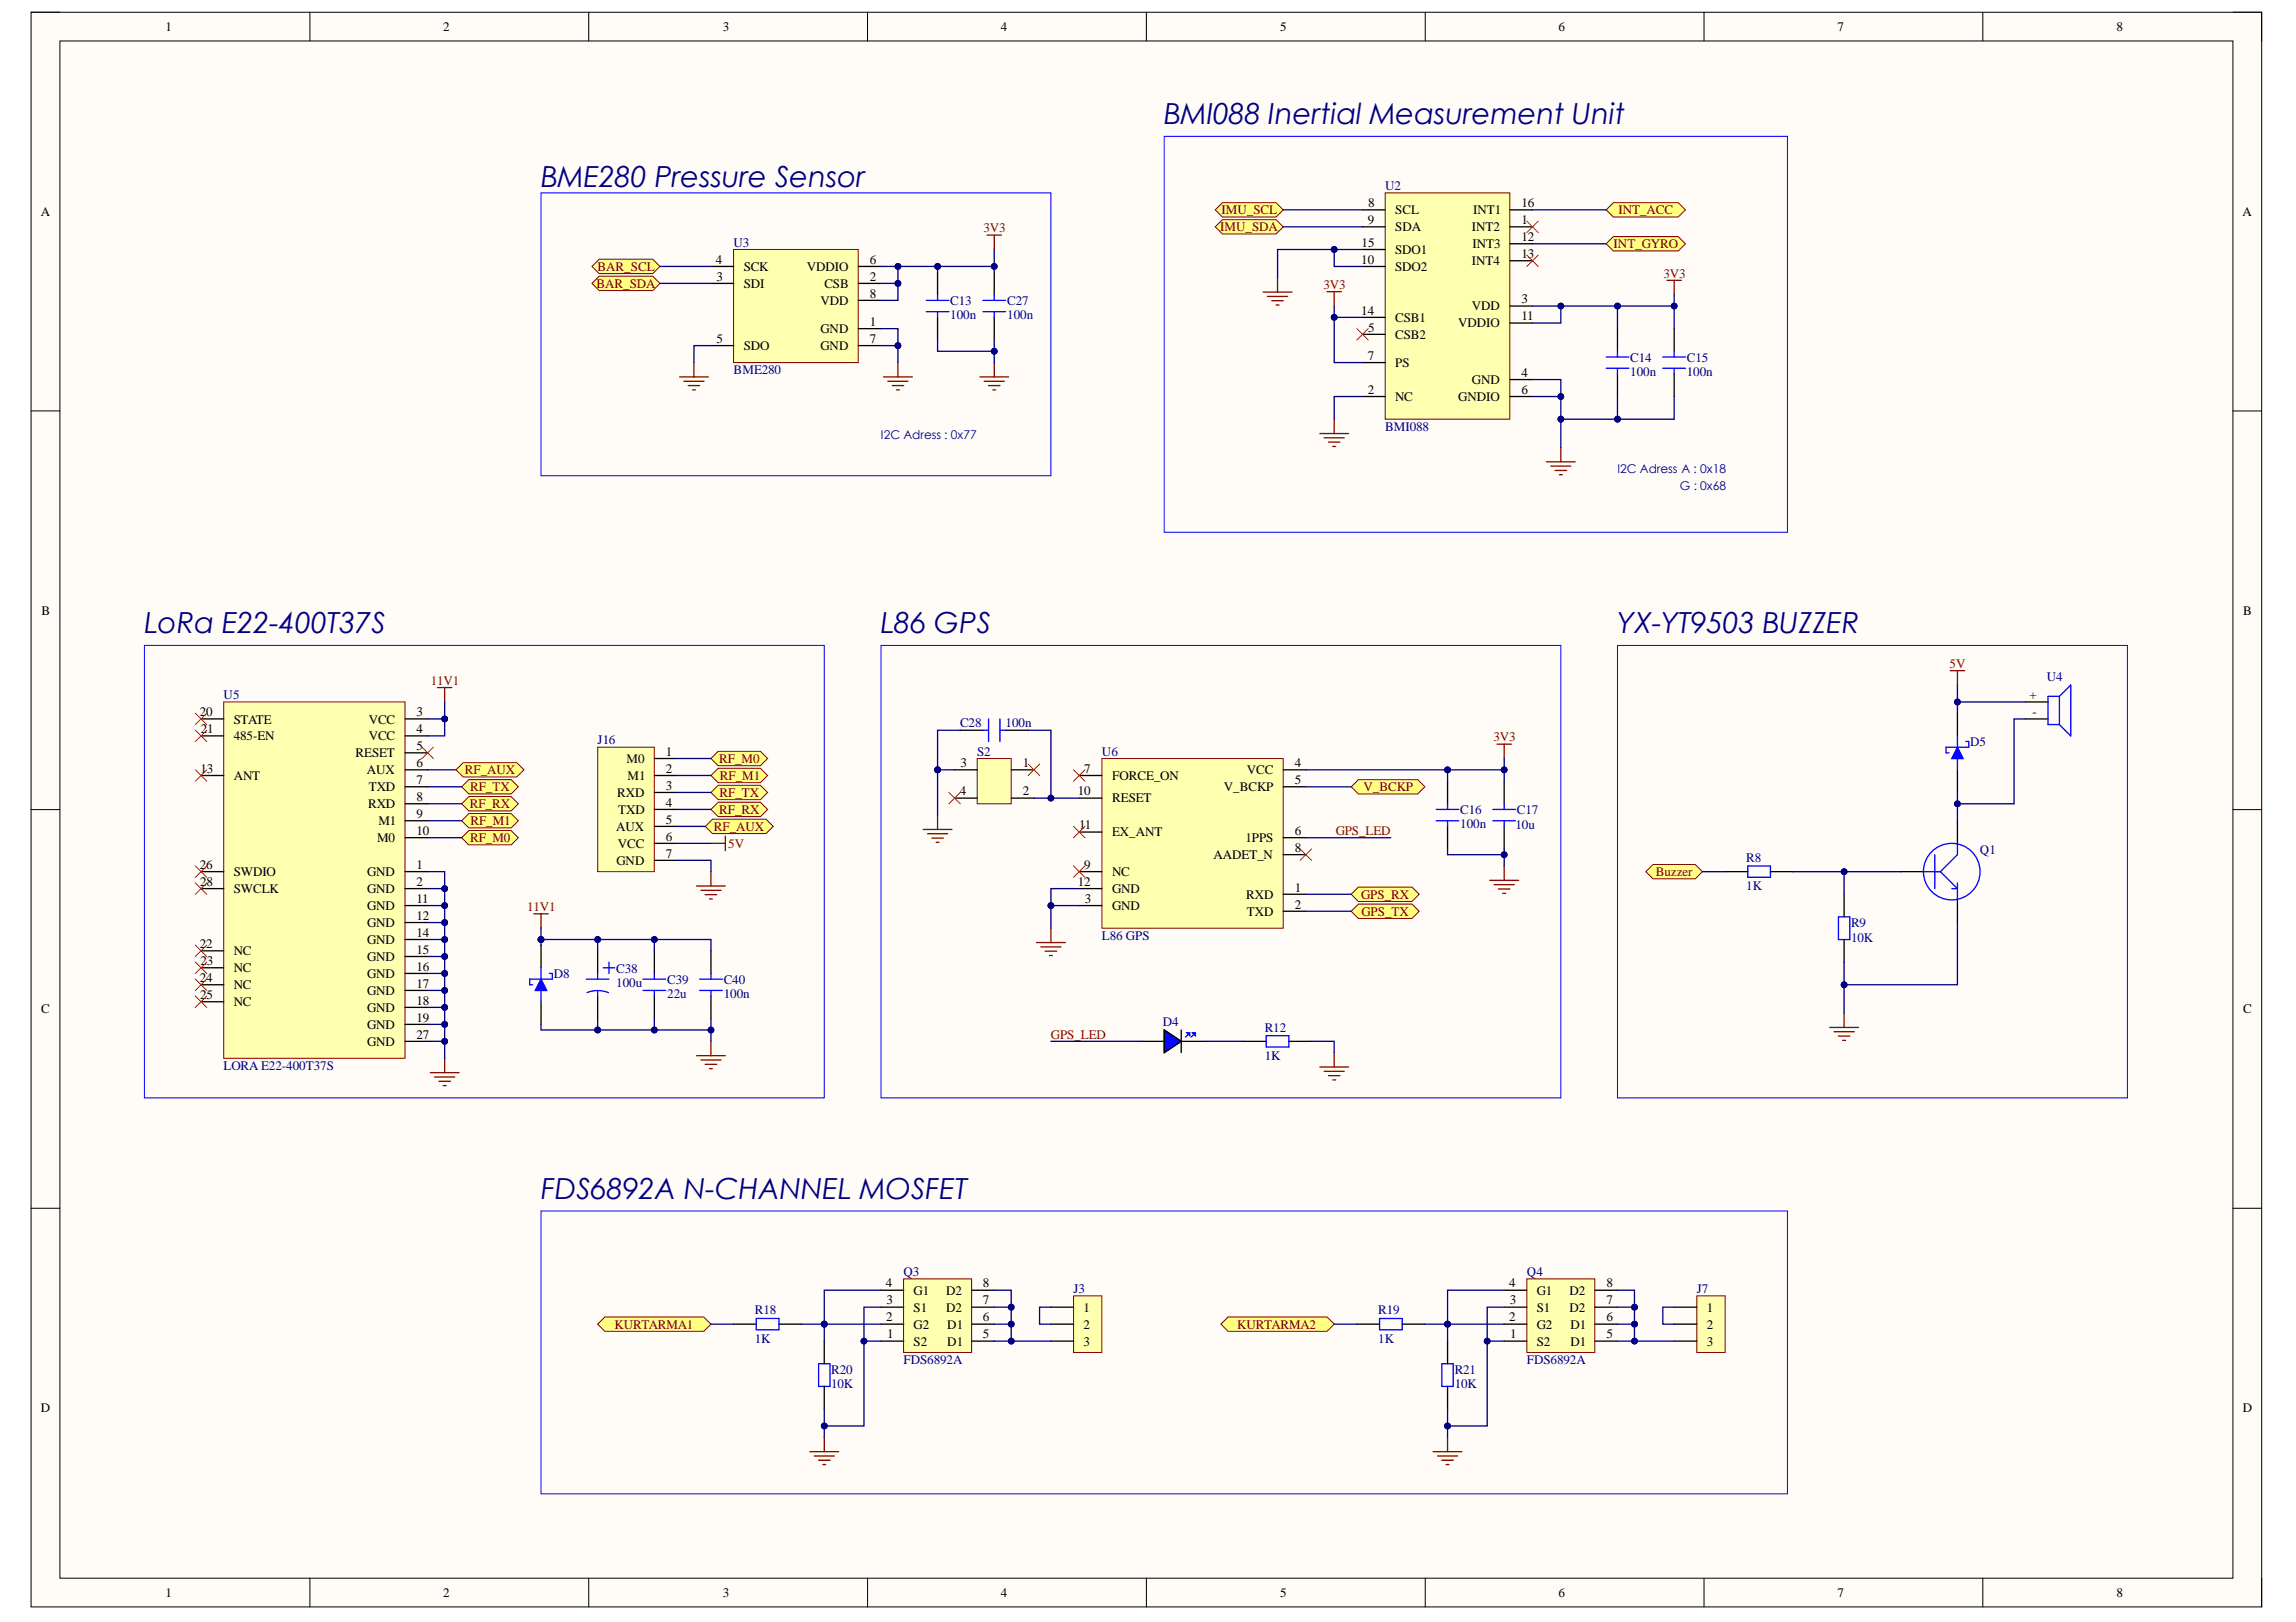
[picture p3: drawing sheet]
<svg xmlns="http://www.w3.org/2000/svg" width="297mm" height="210mm" viewBox="0 0 297 210" stroke-linecap="round" stroke-linejoin="round" font-family="sans-serif">
<defs><g id="words">
<g font-size="3.8" fill="#000080">
<text x="150.6" y="16.1">BMI088 Inertial Measurement Unit</text>
<text x="70" y="24.2">BME280 Pressure Sensor</text>
<text x="18.7" y="82">LoRa E22-400T37S</text>
<text x="114" y="82">L86 GPS</text>
<text x="209.3" y="82">YX-YT9503 BUZZER</text>
<text x="70" y="155.2">FDS6892A N-CHANNEL MOSFET</text>
</g>
<g font-size="1.7">
<text x="21.4" y="4">1</text>
<text x="57.3" y="4">2</text>
<text x="93.5" y="4">3</text>
<text x="129.5" y="4">4</text>
<text x="165.6" y="4">5</text>
<text x="201.6" y="4">6</text>
<text x="237.7" y="4">7</text>
<text x="273.8" y="4">8</text>
<text x="5.3" y="28">A</text>
<text x="176.9" y="29">9</text>
<text x="177" y="26.8">8</text>
<text x="180.5" y="27.7">SCL</text>
<text x="180.5" y="29.9">SDA</text>
<text x="190.4" y="29.9">INT2</text>
<text x="190.6" y="27.7">INT1</text>
<text x="196.8" y="26.8">16</text>
<text x="196.8" y="29">1</text>
<text x="290.1" y="28">A</text>
<text x="92.6" y="34.1">4</text>
<text x="96.2" y="35.1">SCK</text>
<text x="104.4" y="35.1">VDDIO</text>
<text x="112.5" y="34.1">6</text>
<text x="176.1" y="34.1">10</text>
<text x="176.1" y="31.9">15</text>
<text x="180.5" y="32.9">SDO1</text>
<text x="180.5" y="35.1">SDO2</text>
<text x="190.4" y="34.3">INT4</text>
<text x="190.5" y="32.1">INT3</text>
<text x="196.8" y="31.2">12</text>
<text x="196.8" y="33.4">13</text>
<text x="92.7" y="36.3">3</text>
<text x="96.2" y="37.3">SDI</text>
<text x="106.1" y="39.4">VDD</text>
<text x="106.7" y="37.3">CSB</text>
<text x="112.5" y="38.5">8</text>
<text x="112.5" y="36.3">2</text>
<text x="176.1" y="40.7">14</text>
<text x="180.5" y="41.6">CSB1</text>
<text x="190.4" y="40.2">VDD</text>
<text x="196.8" y="39.2">3</text>
<text x="196.8" y="41.4">11</text>
<text x="92.7" y="44.4">5</text>
<text x="96.2" y="45.3">SDO</text>
<text x="106.1" y="43.1">GND</text>
<text x="106.1" y="45.3">GND</text>
<text x="112.5" y="42.2">1</text>
<text x="112.5" y="44.4">7</text>
<text x="176.9" y="46.6">7</text>
<text x="177" y="42.9">5</text>
<text x="180.5" y="43.8">CSB2</text>
<text x="180.5" y="47.5">PS</text>
<text x="188.7" y="42.4">VDDIO</text>
<text x="176.9" y="51">2</text>
<text x="180.5" y="51.9">NC</text>
<text x="188.7" y="51.9">GNDIO</text>
<text x="190.4" y="49.7">GND</text>
<text x="196.8" y="48.8">4</text>
<text x="196.8" y="51">6</text>
<text x="5.4" y="79.6">B</text>
<text x="290.2" y="79.6">B</text>
<text x="25.8" y="92.7">20</text>
<text x="26" y="94.9">21</text>
<text x="30.2" y="93.6">STATE</text>
<text x="30.2" y="95.8">485-EN</text>
<text x="47.7" y="93.6">VCC</text>
<text x="47.7" y="95.8">VCC</text>
<text x="53.9" y="92.7">3</text>
<text x="53.9" y="94.9">4</text>
<text x="262.5" y="90.5">+</text>
<text x="263" y="92.7">-</text>
<text x="25.9" y="100">13</text>
<text x="30.2" y="100.9">ANT</text>
<text x="46" y="98">RESET</text>
<text x="47.5" y="100.2">AUX</text>
<text x="53.9" y="97.1">5</text>
<text x="53.9" y="99.3">6</text>
<text x="53.9" y="101.5">7</text>
<text x="81.1" y="98.7">M0</text>
<text x="81.2" y="100.9">M1</text>
<text x="86.1" y="97.8">1</text>
<text x="86.1" y="100">2</text>
<text x="124.3" y="99.3">3</text>
<text x="132.3" y="99.3">1</text>
<text x="140.3" y="100">7</text>
<text x="143.9" y="100.9">FORCE_ON</text>
<text x="161.3" y="100.2">VCC</text>
<text x="167.5" y="99.3">4</text>
<text x="167.5" y="101.5">5</text>
<text x="47.6" y="104.6">RXD</text>
<text x="47.7" y="102.4">TXD</text>
<text x="49" y="106.8">M1</text>
<text x="53.9" y="103.7">8</text>
<text x="53.9" y="105.9">9</text>
<text x="79.7" y="107.5">AUX</text>
<text x="79.8" y="103.1">RXD</text>
<text x="80" y="105.3">TXD</text>
<text x="86.1" y="102.2">3</text>
<text x="86.1" y="104.4">4</text>
<text x="86.1" y="106.6">5</text>
<text x="124.2" y="102.9">4</text>
<text x="132.3" y="102.9">2</text>
<text x="139.4" y="102.9">10</text>
<text x="139.6" y="107.3">11</text>
<text x="143.9" y="103.9">RESET</text>
<text x="158.3" y="102.4">V_BCKP</text>
<text x="25.8" y="112.5">26</text>
<text x="30.2" y="113.4">SWDIO</text>
<text x="47.5" y="113.4">GND</text>
<text x="48.8" y="109">M0</text>
<text x="53.9" y="112.5">1</text>
<text x="53.9" y="108.1">10</text>
<text x="79.8" y="111.9">GND</text>
<text x="79.9" y="109.7">VCC</text>
<text x="86.1" y="108.8">6</text>
<text x="86.1" y="111">7</text>
<text x="140.3" y="112.5">9</text>
<text x="143.9" y="113.4">NC</text>
<text x="143.9" y="108.2">EX_ANT</text>
<text x="157" y="111.2">AADET_N</text>
<text x="161.1" y="109">1PPS</text>
<text x="167.5" y="108.1">6</text>
<text x="167.5" y="110.3">8</text>
<text x="25.9" y="114.7">28</text>
<text x="30.2" y="115.6">SWCLK</text>
<text x="47.5" y="115.6">GND</text>
<text x="47.5" y="117.8">GND</text>
<text x="47.5" y="120">GND</text>
<text x="53.9" y="114.7">2</text>
<text x="53.9" y="116.9">11</text>
<text x="53.9" y="119.1">12</text>
<text x="139.4" y="114.7">12</text>
<text x="140.4" y="116.9">3</text>
<text x="143.9" y="117.8">GND</text>
<text x="143.9" y="115.6">GND</text>
<text x="161.2" y="116.3">RXD</text>
<text x="161.3" y="118.5">TXD</text>
<text x="167.5" y="115.4">1</text>
<text x="167.5" y="117.6">2</text>
<text x="25.8" y="122.7">22</text>
<text x="25.9" y="124.9">23</text>
<text x="30.2" y="123.6">NC</text>
<text x="30.2" y="125.8">NC</text>
<text x="47.5" y="122.2">GND</text>
<text x="47.5" y="124.4">GND</text>
<text x="53.9" y="121.3">14</text>
<text x="53.9" y="123.4">15</text>
<text x="53.9" y="125.6">16</text>
<text x="5.3" y="131.1">C</text>
<text x="25.8" y="127.1">24</text>
<text x="25.9" y="129.3">25</text>
<text x="30.2" y="128">NC</text>
<text x="30.2" y="130.2">NC</text>
<text x="47.5" y="126.6">GND</text>
<text x="47.5" y="128.8">GND</text>
<text x="47.5" y="131">GND</text>
<text x="53.9" y="127.8">17</text>
<text x="53.9" y="130">18</text>
<text x="290.2" y="131.1">C</text>
<text x="47.5" y="133.2">GND</text>
<text x="47.5" y="135.4">GND</text>
<text x="53.9" y="132.2">19</text>
<text x="53.9" y="134.4">27</text>
<text x="114.6" y="166.6">4</text>
<text x="118.2" y="167.5">G1</text>
<text x="122.4" y="167.5">D2</text>
<text x="127.2" y="166.6">8</text>
<text x="195.3" y="166.6">4</text>
<text x="198.8" y="167.5">G1</text>
<text x="203" y="167.5">D2</text>
<text x="207.8" y="166.6">8</text>
<text x="114.7" y="171">2</text>
<text x="114.7" y="168.8">3</text>
<text x="114.8" y="173.2">1</text>
<text x="118.2" y="171.9">G2</text>
<text x="118.2" y="169.7">S1</text>
<text x="122.4" y="169.7">D2</text>
<text x="122.6" y="171.9">D1</text>
<text x="127.2" y="173.2">5</text>
<text x="127.2" y="171">6</text>
<text x="127.2" y="168.8">7</text>
<text x="140.2" y="169.7">1</text>
<text x="140.2" y="171.9">2</text>
<text x="195.3" y="171">2</text>
<text x="195.3" y="168.8">3</text>
<text x="195.4" y="173.2">1</text>
<text x="198.8" y="171.9">G2</text>
<text x="198.8" y="169.7">S1</text>
<text x="203" y="169.7">D2</text>
<text x="203.2" y="171.9">D1</text>
<text x="207.8" y="173.2">5</text>
<text x="207.8" y="171">6</text>
<text x="207.8" y="168.8">7</text>
<text x="220.8" y="169.7">1</text>
<text x="220.8" y="171.9">2</text>
<text x="118.2" y="174.1">S2</text>
<text x="122.6" y="174.1">D1</text>
<text x="140.2" y="174.1">3</text>
<text x="198.8" y="174.1">S2</text>
<text x="203.2" y="174.1">D1</text>
<text x="220.8" y="174.1">3</text>
<text x="5.3" y="182.7">D</text>
<text x="290.2" y="182.7">D</text>
<text x="21.4" y="206.7">1</text>
<text x="57.3" y="206.7">2</text>
<text x="93.5" y="206.7">3</text>
<text x="129.5" y="206.7">4</text>
<text x="165.6" y="206.7">5</text>
<text x="201.6" y="206.7">6</text>
<text x="237.7" y="206.7">7</text>
<text x="273.8" y="206.7">8</text>
</g>
<g font-size="1.7" fill="#800000">
<text x="157.9" y="29.9">IMU_SDA</text>
<text x="158" y="27.7">IMU_SCL</text>
<text x="209.4" y="27.7">INT_ACC</text>
<text x="77.3" y="35.1">BAR_SCL</text>
<text x="127.3" y="30.1">3V3</text>
<text x="208.7" y="32.1">INT_GYRO</text>
<text x="215.2" y="35.9">3V3</text>
<text x="77.2" y="37.3">BAR_SDA</text>
<text x="171.2" y="37.4">3V3</text>
<text x="55.7" y="88.6">11V1</text>
<text x="252.2" y="86.5">5V</text>
<text x="193.2" y="96">3V3</text>
<text x="60.1" y="100.2">RF_AUX</text>
<text x="93" y="98.7">RF_M0</text>
<text x="93.1" y="100.9">RF_M1</text>
<text x="60.8" y="104.6">RF_RX</text>
<text x="60.8" y="102.4">RF_TX</text>
<text x="60.9" y="106.8">RF_M1</text>
<text x="92.4" y="107.5">RF_AUX</text>
<text x="93" y="105.3">RF_RX</text>
<text x="93.1" y="103.1">RF_TX</text>
<text x="176.4" y="102.4">V_BCKP</text>
<text x="60.8" y="109">RF_M0</text>
<text x="94.2" y="109.7">5V</text>
<text x="172.8" y="108.1">GPS_LED</text>
<text x="214.2" y="113.4">Buzzer</text>
<text x="68.2" y="117.9">11V1</text>
<text x="176.1" y="116.3">GPS_RX</text>
<text x="176.1" y="118.5">GPS_TX</text>
<text x="136" y="134.4">GPS_LED</text>
<text x="79.5" y="171.9">KURTARMA1</text>
<text x="160.1" y="171.9">KURTARMA2</text>
</g>
<g font-size="1.7" fill="#000080">
<text x="179.2" y="24.6">U2</text>
<text x="94.9" y="31.9">U3</text>
<text x="122.9" y="39.4">C13</text>
<text x="122.9" y="41.3">100n</text>
<text x="130.3" y="39.4">C27</text>
<text x="130.3" y="41.3">100n</text>
<text x="210.9" y="46.8">C14</text>
<text x="218.2" y="46.8">C15</text>
<text x="94.9" y="48.4">BME280</text>
<text x="210.9" y="48.7">100n</text>
<text x="218.2" y="48.7">100n</text>
<text x="179.2" y="55.7">BMI088</text>
<text x="264.8" y="88.1">U4</text>
<text x="28.9" y="90.5">U5</text>
<text x="124.2" y="94.1">C28</text>
<text x="130.1" y="94.1">100n</text>
<text x="77.3" y="96.3">J16</text>
<text x="126.4" y="97.8">S2</text>
<text x="142.6" y="97.8">U6</text>
<text x="254.9" y="96.5">D5</text>
<text x="188.9" y="105.3">C16</text>
<text x="188.9" y="107.2">100n</text>
<text x="196.1" y="107.3">10u</text>
<text x="196.2" y="105.3">C17</text>
<text x="225.9" y="111.5">R8</text>
<text x="256.2" y="110.5">Q1</text>
<text x="225.9" y="115.2">1K</text>
<text x="239.5" y="120">R9</text>
<text x="79.7" y="125.9">C38</text>
<text x="142.6" y="121.6">L86 GPS</text>
<text x="239.5" y="121.8">10K</text>
<text x="71.6" y="126.6">D8</text>
<text x="79.7" y="127.7">100u</text>
<text x="86.3" y="127.3">C39</text>
<text x="86.3" y="129.1">22u</text>
<text x="93.6" y="127.3">C40</text>
<text x="93.6" y="129.1">100n</text>
<text x="150.4" y="132.7">D4</text>
<text x="163.6" y="133.5">R12</text>
<text x="163.6" y="137.2">1K</text>
<text x="28.9" y="138.5">LORA E22-400T37S</text>
<text x="116.9" y="165.1">Q3</text>
<text x="138.9" y="167.3">J3</text>
<text x="197.5" y="165.1">Q4</text>
<text x="219.5" y="167.3">J7</text>
<text x="97.6" y="170.1">R18</text>
<text x="97.6" y="173.8">1K</text>
<text x="178.3" y="170.1">R19</text>
<text x="178.3" y="173.8">1K</text>
<text x="107.5" y="177.8">R20</text>
<text x="107.5" y="179.7">10K</text>
<text x="116.9" y="176.5">FDS6892A</text>
<text x="188.2" y="177.8">R21</text>
<text x="188.2" y="179.7">10K</text>
<text x="197.5" y="176.5">FDS6892A</text>
</g>
<g font-size="1.6" fill="#000080">
<text x="114" y="56.8">I2C Adress : 0x77</text>
<text x="209.3" y="61.2">I2C Adress A : 0x18</text>
<text x="217.3" y="63.4">G : 0x68</text>
</g>
</g></defs>
<path d="M4 1.6h288.6v206.4h-288.6z" fill-rule="evenodd" fill="#fffcf8"/>
<path d="M4 1.6h288.6v206.4h-288.6z" fill="none" stroke="#000" stroke-width=".13"/>
<path d="M7.7 5.3h281.2v198.9h-281.2z" fill-rule="evenodd" fill="#fffcf8"/>
<g fill="none" stroke="#000" stroke-width=".13">
<path d="M4 1.6h3.7M7.7 5.3h281.2v198.9h-281.2zM40.1 1.6v3.7M76.2 1.6v3.7M112.2 1.6v3.7M148.3 1.6v3.7M184.4 1.6v3.7M220.5 1.6v3.7M256.5 1.6v3.7M288.9 1.6h3.7v3.7M4 53.2h3.7M288.9 53.2h3.7"/>
<path d="M4 104.8h3.7M288.9 104.8h3.7M4 156.4h3.7M288.9 156.4h3.7M40.1 204.2v3.8M76.2 204.2v3.8M112.2 204.2v3.8M148.3 204.2v3.8M184.4 204.2v3.8M220.5 204.2v3.8M256.5 204.2v3.8M292.6 204.2v3.8"/>
</g>
<path d="M70 25h66v36.6h-66z" fill="none" stroke="#00f" stroke-width=".13"/>
<path d="M212.9 112.8l1-.9h5.4l1 .9-1 .9h-5.4z" fill-rule="evenodd" fill="#ffff80"/>
<path d="M212.9 112.8l1-.9h5.4l1 .9-1 .9h-5.4z" fill="none" stroke="#800000" stroke-width=".13"/>
<path d="M209.3 83.5h65.9v58.6h-65.9z" fill="none" stroke="#00f" stroke-width=".13"/>
<path d="M55.7 138.8h3.7M56.2 139.4h2.6M56.8 139.9h1.5M57.5 137v1.8M57.3 140.5h.4" fill="none" stroke="#800000" stroke-width=".17"/>
<path d="M59.7 101.8l1-.9h5.4l1 .9-1 .9h-5.4z" fill-rule="evenodd" fill="#ffff80"/>
<path d="M59.7 101.8l1-.9h5.4l1 .9-1 .9h-5.4z" fill="none" stroke="#800000" stroke-width=".13"/>
<path d="M59.7 104l1-.9h5.4l1 .9-1 .9h-5.4z" fill-rule="evenodd" fill="#ffff80"/>
<path d="M59.7 104l1-.9h5.4l1 .9-1 .9h-5.4z" fill="none" stroke="#800000" stroke-width=".13"/>
<path d="M18.7 83.5h87.9v58.6h-87.9z" fill="none" stroke="#00f" stroke-width=".13"/>
<path d="M142.6 98.2h23.4v21.9h-23.4z" fill-rule="evenodd" fill="#ffffb0"/>
<path d="M142.6 98.2h23.4v21.9h-23.4z" fill="none" stroke="#800000" stroke-width=".13"/>
<path d="M166 99.6h2.9M139.6 117.2h3M139.6 100.4h3M139.6 112.8h3M139.6 103.3h3M139.6 107.7h3M139.6 115h3M166 115.7h2.9M166 117.9h2.9M166 101.8h2.9M166 108.4h2.9M166 110.6h2.9" fill="none" stroke="#000" stroke-width=".17"/>
<path d="M134.1 122h3.7M134.7 122.5h2.6M135.2 123.1h1.5M135.8 123.7h.3M136 120.1v1.9" fill="none" stroke="#800000" stroke-width=".17"/>
<path d="M138.9 112.1l1.5 1.4M138.9 106.9l1.5 1.5M140.4 112.1l-1.5 1.4M140.4 106.9l-1.5 1.5M168.2 109.9l1.5 1.4M169.7 109.9l-1.5 1.4" fill="none" stroke="#f00" stroke-width=".13"/>
<path d="M174.8 115.7l.9-.9h7l.9 .9-.9 1h-7z" fill-rule="evenodd" fill="#ffff80"/>
<path d="M174.8 115.7l.9-.9h7l.9 .9-.9 1h-7z" fill="none" stroke="#800000" stroke-width=".13"/>
<path d="M174.8 117.9l.9-.9h7l.9 .9-.9 1h-7z" fill-rule="evenodd" fill="#ffff80"/>
<path d="M174.8 117.9l.9-.9h7l.9 .9-.9 1h-7z" fill="none" stroke="#800000" stroke-width=".13"/>
<path d="M193.7 96.3h1.8M194.6 96.3v1.9M192.7 113.9h3.8M193.3 114.5h2.6M193.9 115h1.4M194.4 115.6h.4M194.6 112.1v1.8M104.8 187.9h3.7M105.3 188.4h2.6M105.9 189h1.5M106.5 189.5h.3M106.6 186v1.9" fill="none" stroke="#800000" stroke-width=".17"/>
<path d="M114 83.5h87.9v58.6h-87.9z" fill="none" stroke="#00f" stroke-width=".13"/>
<path d="M138.9 99.6l1.5 1.5M140.4 99.6l-1.5 1.5" fill="none" stroke="#f00" stroke-width=".13"/>
<path d="M97.8 170.6h3v1.5h-3zM105.9 176.5h1.5v2.9h-1.5z" fill="none" stroke="#00f" stroke-width=".17"/>
<path d="M94.9 171.4h2.9M100.8 171.4h2.9M106.6 173.6v2.9M106.6 179.4v2.9" fill="none" stroke="#000" stroke-width=".17"/>
<path d="M77.3 171.4l.9-1h12.8l1 1-1 .9h-12.8z" fill-rule="evenodd" fill="#ffff80"/>
<path d="M77.3 171.4l.9-1h12.8l1 1-1 .9h-12.8z" fill="none" stroke="#800000" stroke-width=".13"/>
<path d="M185.4 187.9h3.7M186 188.4h2.6M186.5 189h1.5M187.1 189.5h.4M187.3 186v1.9" fill="none" stroke="#800000" stroke-width=".17"/>
<path d="M178.5 170.6h2.9v1.5h-2.9zM186.5 176.5h1.5v2.9h-1.5z" fill="none" stroke="#00f" stroke-width=".17"/>
<path d="M175.5 171.4h3M181.4 171.4h2.9M187.3 173.6v2.9M187.3 179.4v2.9" fill="none" stroke="#000" stroke-width=".17"/>
<path d="M157.9 171.4l1-1h12.8l.9 1-.9 .9h-12.8z" fill-rule="evenodd" fill="#ffff80"/>
<path d="M157.9 171.4l1-1h12.8l.9 1-.9 .9h-12.8z" fill="none" stroke="#800000" stroke-width=".13"/>
<path d="M70 156.7h161.2v36.6h-161.2z" fill="none" stroke="#00f" stroke-width=".13"/>
<path d="M170.7 138.1h3.8M171.3 138.6h2.6M171.9 139.2h1.4M172.4 139.8h.4M172.6 136.2v1.9" fill="none" stroke="#800000" stroke-width=".17"/>
<path d="M163.8 134h2.9v1.5h-2.9z" fill="none" stroke="#00f" stroke-width=".17"/>
<path d="M147.7 134.8h2.9M152.8 133.3v2.9M160.9 134.8h2.9M166.7 134.8h3" fill="none" stroke="#000" stroke-width=".17"/>
<path d="M150.6 133.3l2.2 1.5-2.2 1.4z" fill="#00f"/>
<path d="M150.6 133.3l2.2 1.5-2.2 1.4z" fill="none" stroke="#00f" stroke-width=".17"/>
<path d="M150.6 133.3l2.2 1.5-2.2 1.4zM152.8 134.8h2.9" fill="none" stroke="#000" stroke-width=".17"/>
<path d="M153.5 133.7h.4v.3z" fill="#00f"/>
<path d="M153.5 133.7h.4v.3zM153.7 133.8l-.3 .4" fill="none" stroke="#00f" stroke-width=".17"/>
<path d="M154.3 133.7h.4v.3z" fill="#00f"/>
<path d="M154.3 133.7h.4v.3zM154.5 133.8l-.4 .4" fill="none" stroke="#00f" stroke-width=".17"/>
<path d="M94.9 32.3h16.1v14.6h-16.1z" fill-rule="evenodd" fill="#ffffb0"/>
<path d="M94.9 32.3h16.1v14.6h-16.1z" fill="none" stroke="#800000" stroke-width=".13"/>
<path d="M92 34.5h2.9M92 36.7h2.9M111 38.9h3M111 34.5h3M111 36.7h3M92 44.7h2.9M111 42.5h3M111 44.7h3" fill="none" stroke="#000" stroke-width=".17"/>
<path d="M127.7 30.4h1.9M128.6 30.4v1.9M114.3 48.8h3.7M114.9 49.3h2.6M115.4 49.9h1.5M116 50.5h.4M116.2 46.9v1.9M126.8 48.8h3.7M127.3 49.3h2.6M127.9 49.9h1.5M128.4 50.5h.4M128.6 46.9v1.9" fill="none" stroke="#800000" stroke-width=".17"/>
<path d="M76.6 34.5l.9-1h6.9l1 1-1 .9h-6.9z" fill-rule="evenodd" fill="#ffff80"/>
<path d="M76.6 34.5l.9-1h6.9l1 1-1 .9h-6.9z" fill="none" stroke="#800000" stroke-width=".13"/>
<path d="M76.6 36.7l.9-1h6.9l1 1-1 .9h-6.9z" fill-rule="evenodd" fill="#ffff80"/>
<path d="M76.6 36.7l.9-1h6.9l1 1-1 .9h-6.9z" fill="none" stroke="#800000" stroke-width=".13"/>
<path d="M87.9 48.8h3.7M88.5 49.3h2.6M89 49.9h1.5M89.6 50.5h.4M89.8 46.9v1.9" fill="none" stroke="#800000" stroke-width=".17"/>
<path d="M138.9 167.7h3.7v7.3h-3.7z" fill-rule="evenodd" fill="#ffffb0"/>
<path d="M138.9 167.7h3.7v7.3h-3.7z" fill="none" stroke="#800000" stroke-width=".13"/>
<path d="M136 169.2h2.9M136 171.4h2.9M136 173.6h2.9" fill="none" stroke="#000" stroke-width=".17"/>
<path d="M219.5 167.7h3.7v7.3h-3.7z" fill-rule="evenodd" fill="#ffffb0"/>
<path d="M219.5 167.7h3.7v7.3h-3.7z" fill="none" stroke="#800000" stroke-width=".13"/>
<path d="M216.6 169.2h2.9M216.6 171.4h2.9M216.6 173.6h2.9" fill="none" stroke="#000" stroke-width=".17"/>
<path d="M126.4 98.2h4.4v5.8h-4.4z" fill-rule="evenodd" fill="#ffffb0"/>
<path d="M126.4 98.2h4.4v5.8h-4.4z" fill="none" stroke="#800000" stroke-width=".13"/>
<g fill="none" stroke="#000" stroke-width=".17">
<path d="M121.3 35.2v2.9M128.6 35.2v2.9M121.3 41.1v2.9M128.6 41.1v2.9M123.5 99.6h2.9M124.2 94.5h3M130.1 94.5h2.9M130.8 99.6h3M123.5 103.3h2.9M130.8 103.3h3M187.3 101.1v2.9M187.3 106.9v3"/>
<path d="M194.6 101.1v2.9M194.6 106.9v3"/>
</g>
<path d="M119.4 107.3h3.8M120 107.9h2.6M120.6 108.5h1.4M121.1 109h.4M121.3 105.5v1.8" fill="none" stroke="#800000" stroke-width=".17"/>
<g fill="none" stroke="#00f" stroke-width=".17">
<path d="M119.8 38.9h3M121.3 38.1v.8M127.2 38.9h2.9M128.6 38.1v.8M119.8 40.3h3M121.3 40.3v.8M127.2 40.3h2.9M128.6 40.3v.8M127.2 94.5h.7M127.9 93v3M129.4 93v3M129.4 94.5h.7"/>
<path d="M185.8 106.2h2.9M185.8 104.7h2.9M187.3 104v.7M187.3 106.2v.7M193.1 106.2h3M193.1 104.7h3M194.6 104v.7M194.6 106.2v.7"/>
</g>
<path d="M133 98.9l1.5 1.5M134.5 98.9l-1.5 1.5M122.8 102.5l1.4 1.5M124.2 102.5l-1.4 1.5" fill="none" stroke="#f00" stroke-width=".13"/>
<path d="M116.9 165.5h8.8v9.5h-8.8z" fill-rule="evenodd" fill="#ffffb0"/>
<path d="M116.9 165.5h8.8v9.5h-8.8z" fill="none" stroke="#800000" stroke-width=".13"/>
<path d="M114 171.4h2.9M114 169.2h2.9M114 167h2.9M114 173.6h2.9M125.7 171.4h2.9M125.7 169.2h2.9M125.7 167h2.9M125.7 173.6h2.9" fill="none" stroke="#000" stroke-width=".17"/>
<path d="M197.5 165.5h8.8v9.5h-8.8z" fill-rule="evenodd" fill="#ffffb0"/>
<path d="M197.5 165.5h8.8v9.5h-8.8z" fill="none" stroke="#800000" stroke-width=".13"/>
<g fill="none" stroke="#000" stroke-width=".17">
<path d="M253.2 92.3v2.9M253.2 99.6v3M223.2 112.8h2.9M229 112.8h3M238.6 115.7v3M245.9 112.8h2.9M253.2 106.2v2.9M253.2 116.5v2.9M238.6 121.6v2.9M194.6 173.6h2.9M194.6 171.4h2.9M194.6 169.2h2.9"/>
<path d="M194.6 167h2.9M206.3 173.6h3M206.3 171.4h3M206.3 169.2h3M206.3 167h3"/>
</g>
<g fill="none" stroke="#00f" stroke-width=".17">
<path d="M251.8 96.7v.7h.3M253.2 95.2v1.5M253.2 98.2v1.4M254.3 96h.4v.7h-2.9M226.1 112.1h2.9v1.4h-2.9zM237.8 118.7h1.5v2.9h-1.5zM248.8 112.8h2.2M250.3 110.6v4.4M251 112.8l2.2 2.2h-.7M253.2 109.1v1.5l-2.2 2.2M253.2 114.3v2.2"/>
<circle cx="252.5" cy="112.8" r="3.7"/>
</g>
<path d="M236.7 133h3.7M237.3 133.5h2.6M237.8 134.1h1.5M238.4 134.6h.4M238.6 131.1v1.9" fill="none" stroke="#800000" stroke-width=".17"/>
<path d="M253.2 96.7l.8 1.5h-1.5z" fill="#00f"/>
<path d="M253.2 96.7l.8 1.5h-1.5zM266.4 90.1h-1.4v3.7h1.4M266.4 90.1v3.7M266.4 90.1l1.5-1.5v6.6l-1.5-1.4" fill="none" stroke="#00f" stroke-width=".17"/>
<path d="M262 90.8h3M262 93h3" fill="none" stroke="#000" stroke-width=".17"/>
<path d="M252.3 86.8h1.9M253.2 86.8v1.8" fill="none" stroke="#800000" stroke-width=".17"/>
<path d="M28.9 90.8h23.5v46.2h-23.5z" fill-rule="evenodd" fill="#ffffb0"/>
<path d="M28.9 90.8h23.5v46.2h-23.5z" fill="none" stroke="#800000" stroke-width=".13"/>
<g fill="none" stroke="#000" stroke-width=".17">
<path d="M26 93h2.9M26 95.2h2.9M52.4 93h2.9M52.4 95.2h2.9M52.4 97.4h2.9M52.4 99.6h2.9M26 112.8h2.9M26 115h2.9M26 100.4h2.9M52.4 112.8h2.9M52.4 115h2.9M52.4 101.8h2.9"/>
<path d="M52.4 104h2.9M52.4 106.2h2.9M52.4 108.4h2.9M52.4 117.2h2.9M52.4 119.4h2.9M26 123h2.9M26 125.2h2.9M26 127.4h2.9M26 129.6h2.9M52.4 121.6h2.9M52.4 123.8h2.9M52.4 126h2.9"/>
<path d="M52.4 128.2h2.9M52.4 130.4h2.9M52.4 132.6h2.9M52.4 134.8h2.9M70 122.3v2.9M70 129.6v3M84.7 123v3M84.7 128.9v2.9M92 123v3M92 128.9v2.9"/>
</g>
<g fill="none" stroke="#f00" stroke-width=".13">
<path d="M25.3 99.6l1.5 1.5M25.3 94.5l1.5 1.5M25.3 92.3l1.5 1.5M26.8 99.6l-1.5 1.5M26.8 94.5l-1.5 1.5M26.8 92.3l-1.5 1.5M54.6 96.7l1.5 1.5M56.1 96.7l-1.5 1.5M25.3 114.3l1.5 1.4M25.3 112.1l1.5 1.4M26.8 114.3l-1.5 1.4M26.8 112.1l-1.5 1.4"/>
<path d="M25.3 122.3l1.5 1.5M25.3 124.5l1.5 1.5M25.3 126.7l1.5 1.5M25.3 128.9l1.5 1.5M26.8 122.3l-1.5 1.5M26.8 124.5l-1.5 1.5M26.8 126.7l-1.5 1.5M26.8 128.9l-1.5 1.5"/>
</g>
<path d="M56.6 89h1.9M57.5 89v1.8M69.1 118.3h1.8M70 118.3v1.8M90.1 136.6h3.7M90.7 137.2h2.6M91.2 137.7h1.5M91.8 138.3h.4M92 134.8v1.8" fill="none" stroke="#800000" stroke-width=".17"/>
<path d="M68.5 126.7v.7h.4M70 125.2v1.5M70 128.2v1.4M71.1 126h.4v.7h-3M83.2 128.2h2.9M83.2 126.7h2.9M84.7 126v.7M84.7 128.2v.7M90.5 128.2h2.9M90.5 126.7h2.9M92 126v.7M92 128.2v.7" fill="none" stroke="#00f" stroke-width=".17"/>
<path d="M70 126.7l.7 1.5h-1.5z" fill="#00f"/>
<path d="M70 126.7l.7 1.5h-1.5z" fill="none" stroke="#00f" stroke-width=".17"/>
<path d="M174.8 101.8l.9-.9h7.7l.9 .9-.9 1h-7.7z" fill-rule="evenodd" fill="#ffff80"/>
<path d="M174.8 101.8l.9-.9h7.7l.9 .9-.9 1h-7.7z" fill="none" stroke="#800000" stroke-width=".13"/>
<path d="M150.6 17.6h80.6v51.3h-80.6z" fill="none" stroke="#00f" stroke-width=".13"/>
<path d="M179.2 25h16.1v29.2h-16.1z" fill-rule="evenodd" fill="#ffffb0"/>
<path d="M179.2 25h16.1v29.2h-16.1z" fill="none" stroke="#800000" stroke-width=".13"/>
<g fill="none" stroke="#000" stroke-width=".17">
<path d="M176.3 27.2h2.9M176.3 29.4h2.9M176.3 32.3h2.9M176.3 34.5h2.9M195.3 27.2h3M195.3 29.4h3M195.3 39.6h3M195.3 31.5h3M195.3 33.7h3M176.3 41.1h2.9M176.3 43.3h2.9M176.3 46.9h2.9"/>
<path d="M176.3 51.3h2.9M195.3 51.3h3M195.3 49.1h3M195.3 41.8h3"/>
</g>
<path d="M200.1 59.8h3.7M201.9 57.9v1.9M200.6 60.3h2.6M201.2 60.9h1.5M201.7 61.4h.4" fill="none" stroke="#800000" stroke-width=".17"/>
<path d="M157.2 27.2l.9-1h7l.9 1-.9 .9h-7z" fill-rule="evenodd" fill="#ffff80"/>
<path d="M157.2 27.2l.9-1h7l.9 1-.9 .9h-7z" fill="none" stroke="#800000" stroke-width=".13"/>
<path d="M157.2 29.4l.9-1h7l.9 1-.9 .9h-7z" fill-rule="evenodd" fill="#ffff80"/>
<path d="M157.2 29.4l.9-1h7l.9 1-.9 .9h-7z" fill="none" stroke="#800000" stroke-width=".13"/>
<g fill="none" stroke="#800000" stroke-width=".17">
<path d="M163.4 37.8h3.7M164 38.4h2.6M164.5 38.9h1.5M165.1 39.5h.4M165.3 35.9v1.9M171.7 37.7h1.8M172.6 37.7v1.9M215.7 36.3h1.8M216.6 36.3v1.8M170.7 56.1h3.8M171.3 56.7h2.6M171.9 57.2h1.4"/>
<path d="M172.4 57.8h.4M172.6 54.2v1.9"/>
</g>
<path d="M207.8 47.7h2.9M207.8 46.2h2.9M209.3 45.5v.7M209.3 47.7v.7M215.1 47.7h3M215.1 46.2h3M216.6 45.5v.7M216.6 47.7v.7" fill="none" stroke="#00f" stroke-width=".17"/>
<path d="M209.3 42.5v3M209.3 48.4v2.9M216.6 42.5v3M216.6 48.4v2.9" fill="none" stroke="#000" stroke-width=".17"/>
<path d="M197.5 28.6l1.5 1.5M197.5 33l1.5 1.5M199 28.6l-1.5 1.5M199 33l-1.5 1.5M175.5 42.5l1.5 1.5M177 42.5l-1.5 1.5" fill="none" stroke="#f00" stroke-width=".13"/>
<path d="M59.7 106.2l1-.9h5.4l1 .9-1 .9h-5.4z" fill-rule="evenodd" fill="#ffff80"/>
<path d="M59.7 106.2l1-.9h5.4l1 .9-1 .9h-5.4z" fill="none" stroke="#800000" stroke-width=".13"/>
<path d="M59.7 108.4l1-.9h5.4l1 .9-1 .9h-5.4z" fill-rule="evenodd" fill="#ffff80"/>
<path d="M59.7 108.4l1-.9h5.4l1 .9-1 .9h-5.4z" fill="none" stroke="#800000" stroke-width=".13"/>
<path d="M75.9 126.7h2.9M75.9 128.5a3.7 3.7 0 0 1 2.8 0M77.3 126v.7M77.3 128.2v.7M78.1 125.2h1.4M78.8 124.5v1.5" fill="none" stroke="#00f" stroke-width=".17"/>
<path d="M77.3 123v3M77.3 128.9v2.9" fill="none" stroke="#000" stroke-width=".17"/>
<path d="M92 100.4l.9-1h5.5l.9 1-.9 .9h-5.5z" fill-rule="evenodd" fill="#ffff80"/>
<path d="M92 100.4l.9-1h5.5l.9 1-.9 .9h-5.5z" fill="none" stroke="#800000" stroke-width=".13"/>
<path d="M92 98.2l.9-1h5.5l.9 1-.9 .9h-5.5z" fill-rule="evenodd" fill="#ffff80"/>
<path d="M92 98.2l.9-1h5.5l.9 1-.9 .9h-5.5z" fill="none" stroke="#800000" stroke-width=".13"/>
<path d="M92 104.7l.9-.9h5.5l.9 .9-.9 1h-5.5z" fill-rule="evenodd" fill="#ffff80"/>
<path d="M92 104.7l.9-.9h5.5l.9 .9-.9 1h-5.5z" fill="none" stroke="#800000" stroke-width=".13"/>
<path d="M92 102.6l.9-1h5.5l.9 1-.9 .9h-5.5z" fill-rule="evenodd" fill="#ffff80"/>
<path d="M92 102.6l.9-1h5.5l.9 1-.9 .9h-5.5z" fill="none" stroke="#800000" stroke-width=".13"/>
<path d="M90.1 114.7h3.7M90.7 115.2h2.6M91.2 115.8h1.5M91.8 116.3h.4M92 112.8v1.9M92 109.1h1.8M93.8 108.2v1.9" fill="none" stroke="#800000" stroke-width=".17"/>
<path d="M77.3 96.7h7.4v16.1h-7.4z" fill-rule="evenodd" fill="#ffffb0"/>
<path d="M77.3 96.7h7.4v16.1h-7.4z" fill="none" stroke="#800000" stroke-width=".13"/>
<path d="M84.7 98.2h2.9M84.7 100.4h2.9M84.7 102.6h2.9M84.7 104.7h2.9M84.7 106.9h2.9M84.7 109.1h2.9M84.7 111.3h2.9" fill="none" stroke="#000" stroke-width=".17"/>
<path d="M207.8 27.2l.9-1h8.4l1 1-1 .9h-8.4z" fill-rule="evenodd" fill="#ffff80"/>
<path d="M207.8 27.2l.9-1h8.4l1 1-1 .9h-8.4z" fill="none" stroke="#800000" stroke-width=".13"/>
<path d="M207.8 31.5l.9-.9h8.4l1 .9-1 1h-8.4z" fill-rule="evenodd" fill="#ffff80"/>
<path d="M207.8 31.5l.9-.9h8.4l1 .9-1 1h-8.4z" fill="none" stroke="#800000" stroke-width=".13"/>
<path d="M59 99.6l.9-.9h7l.9 .9-.9 1h-7z" fill-rule="evenodd" fill="#ffff80"/>
<path d="M59 99.6l.9-.9h7l.9 .9-.9 1h-7z" fill="none" stroke="#800000" stroke-width=".13"/>
<path d="M91.2 106.9l1-.9h6.9l.9 .9-.9 1h-6.9z" fill-rule="evenodd" fill="#ffff80"/>
<path d="M91.2 106.9l1-.9h6.9l.9 .9-.9 1h-6.9z" fill="none" stroke="#800000" stroke-width=".13"/>
<path d="M55.3 104h4.4M55.3 101.8h4.4M136 117.2h3.6" fill="none" stroke="#000080" stroke-width=".17"/>
<circle cx="136" cy="117.2" r=".37" fill="#000080"/>
<circle cx="136" cy="117.2" r=".37" fill="none" stroke="#000080" stroke-width=".13"/>
<path d="M168.9 115.7h5.9M168.9 117.9h5.9M220.3 112.8h2.9M128.6 169.2h2.2" fill="none" stroke="#000080" stroke-width=".17"/>
<circle cx="130.8" cy="169.2" r=".37" fill="#000080"/>
<circle cx="130.8" cy="169.2" r=".37" fill="none" stroke="#000080" stroke-width=".13"/>
<path d="M128.6 171.4h2.2" fill="none" stroke="#000080" stroke-width=".17"/>
<circle cx="130.8" cy="171.4" r=".37" fill="#000080"/>
<circle cx="130.8" cy="171.4" r=".37" fill="none" stroke="#000080" stroke-width=".13"/>
<path d="M130.8 173.6h5.2" fill="none" stroke="#000080" stroke-width=".17"/>
<circle cx="130.8" cy="173.6" r=".37" fill="#000080"/>
<circle cx="130.8" cy="173.6" r=".37" fill="none" stroke="#000080" stroke-width=".13"/>
<path d="M114 167h-7.4v4.4h7.4M136 169.2h-1.5v2.2h1.5" fill="none" stroke="#000080" stroke-width=".17"/>
<circle cx="106.6" cy="171.4" r=".37" fill="#000080"/>
<circle cx="106.6" cy="171.4" r=".37" fill="none" stroke="#000080" stroke-width=".13"/>
<path d="M103.7 171.4h2.9" fill="none" stroke="#000080" stroke-width=".17"/>
<circle cx="106.6" cy="171.4" r=".37" fill="#000080"/>
<circle cx="106.6" cy="171.4" r=".37" fill="none" stroke="#000080" stroke-width=".13"/>
<path d="M114 169.2h-2.2v4.4h2.2" fill="none" stroke="#000080" stroke-width=".17"/>
<circle cx="111.8" cy="173.6" r=".37" fill="#000080"/>
<circle cx="111.8" cy="173.6" r=".37" fill="none" stroke="#000080" stroke-width=".13"/>
<path d="M106.6 171.4v2.2" fill="none" stroke="#000080" stroke-width=".17"/>
<circle cx="106.6" cy="171.4" r=".37" fill="#000080"/>
<circle cx="106.6" cy="171.4" r=".37" fill="none" stroke="#000080" stroke-width=".13"/>
<path d="M111.8 173.6v10.9h-5.2" fill="none" stroke="#000080" stroke-width=".17"/>
<circle cx="111.8" cy="173.6" r=".37" fill="#000080"/>
<circle cx="111.8" cy="173.6" r=".37" fill="none" stroke="#000080" stroke-width=".13"/>
<circle cx="106.6" cy="184.5" r=".37" fill="#000080"/>
<circle cx="106.6" cy="184.5" r=".37" fill="none" stroke="#000080" stroke-width=".13"/>
<path d="M92 171.4h2.9M209.3 169.2h2.2" fill="none" stroke="#000080" stroke-width=".17"/>
<circle cx="211.5" cy="169.2" r=".37" fill="#000080"/>
<circle cx="211.5" cy="169.2" r=".37" fill="none" stroke="#000080" stroke-width=".13"/>
<path d="M209.3 171.4h2.2" fill="none" stroke="#000080" stroke-width=".17"/>
<circle cx="211.5" cy="171.4" r=".37" fill="#000080"/>
<circle cx="211.5" cy="171.4" r=".37" fill="none" stroke="#000080" stroke-width=".13"/>
<path d="M211.5 173.6h5.1" fill="none" stroke="#000080" stroke-width=".17"/>
<circle cx="211.5" cy="173.6" r=".37" fill="#000080"/>
<circle cx="211.5" cy="173.6" r=".37" fill="none" stroke="#000080" stroke-width=".13"/>
<path d="M194.6 167h-7.3v4.4h7.3M216.6 169.2h-1.5v2.2h1.5" fill="none" stroke="#000080" stroke-width=".17"/>
<circle cx="187.3" cy="171.4" r=".37" fill="#000080"/>
<circle cx="187.3" cy="171.4" r=".37" fill="none" stroke="#000080" stroke-width=".13"/>
<path d="M184.3 171.4h3" fill="none" stroke="#000080" stroke-width=".17"/>
<circle cx="187.3" cy="171.4" r=".37" fill="#000080"/>
<circle cx="187.3" cy="171.4" r=".37" fill="none" stroke="#000080" stroke-width=".13"/>
<path d="M194.6 169.2h-2.2v4.4h2.2" fill="none" stroke="#000080" stroke-width=".17"/>
<circle cx="192.4" cy="173.6" r=".37" fill="#000080"/>
<circle cx="192.4" cy="173.6" r=".37" fill="none" stroke="#000080" stroke-width=".13"/>
<path d="M187.3 171.4v2.2" fill="none" stroke="#000080" stroke-width=".17"/>
<circle cx="187.3" cy="171.4" r=".37" fill="#000080"/>
<circle cx="187.3" cy="171.4" r=".37" fill="none" stroke="#000080" stroke-width=".13"/>
<path d="M192.4 173.6v10.9h-5.1" fill="none" stroke="#000080" stroke-width=".17"/>
<circle cx="192.4" cy="173.6" r=".37" fill="#000080"/>
<circle cx="192.4" cy="173.6" r=".37" fill="none" stroke="#000080" stroke-width=".13"/>
<circle cx="187.3" cy="184.5" r=".37" fill="#000080"/>
<circle cx="187.3" cy="184.5" r=".37" fill="none" stroke="#000080" stroke-width=".13"/>
<path d="M114 44.7h2.2v2.2M168.9 108.4h11M136 134.8h11.7M155.7 134.8h5.2M169.7 134.8h2.9v1.4M172.6 171.4h2.9" fill="none" stroke="#000080" stroke-width=".17"/>
<circle cx="116.2" cy="44.7" r=".37" fill="#000080"/>
<circle cx="116.2" cy="44.7" r=".37" fill="none" stroke="#000080" stroke-width=".13"/>
<path d="M114 42.5h2.2v2.2" fill="none" stroke="#000080" stroke-width=".17"/>
<circle cx="116.2" cy="44.7" r=".37" fill="#000080"/>
<circle cx="116.2" cy="44.7" r=".37" fill="none" stroke="#000080" stroke-width=".13"/>
<path d="M121.3 44v1.5h7.3" fill="none" stroke="#000080" stroke-width=".17"/>
<circle cx="128.6" cy="45.5" r=".37" fill="#000080"/>
<circle cx="128.6" cy="45.5" r=".37" fill="none" stroke="#000080" stroke-width=".13"/>
<path d="M116.2 34.5v2.2h-2.2" fill="none" stroke="#000080" stroke-width=".17"/>
<circle cx="116.2" cy="36.7" r=".37" fill="#000080"/>
<circle cx="116.2" cy="36.7" r=".37" fill="none" stroke="#000080" stroke-width=".13"/>
<circle cx="116.2" cy="34.5" r=".37" fill="#000080"/>
<circle cx="116.2" cy="34.5" r=".37" fill="none" stroke="#000080" stroke-width=".13"/>
<path d="M128.6 44v2.9" fill="none" stroke="#000080" stroke-width=".17"/>
<circle cx="128.6" cy="45.5" r=".37" fill="#000080"/>
<circle cx="128.6" cy="45.5" r=".37" fill="none" stroke="#000080" stroke-width=".13"/>
<path d="M128.6 32.3v2.2h-14.6" fill="none" stroke="#000080" stroke-width=".17"/>
<circle cx="116.2" cy="34.5" r=".37" fill="#000080"/>
<circle cx="116.2" cy="34.5" r=".37" fill="none" stroke="#000080" stroke-width=".13"/>
<circle cx="121.3" cy="34.5" r=".37" fill="#000080"/>
<circle cx="121.3" cy="34.5" r=".37" fill="none" stroke="#000080" stroke-width=".13"/>
<circle cx="128.6" cy="34.5" r=".37" fill="#000080"/>
<circle cx="128.6" cy="34.5" r=".37" fill="none" stroke="#000080" stroke-width=".13"/>
<path d="M128.6 34.5v.7" fill="none" stroke="#000080" stroke-width=".17"/>
<circle cx="128.6" cy="34.5" r=".37" fill="#000080"/>
<circle cx="128.6" cy="34.5" r=".37" fill="none" stroke="#000080" stroke-width=".13"/>
<path d="M121.3 34.5v.7" fill="none" stroke="#000080" stroke-width=".17"/>
<circle cx="121.3" cy="34.5" r=".37" fill="#000080"/>
<circle cx="121.3" cy="34.5" r=".37" fill="none" stroke="#000080" stroke-width=".13"/>
<path d="M116.2 36.7v2.2h-2.2" fill="none" stroke="#000080" stroke-width=".17"/>
<circle cx="116.2" cy="36.7" r=".37" fill="#000080"/>
<circle cx="116.2" cy="36.7" r=".37" fill="none" stroke="#000080" stroke-width=".13"/>
<path d="M85.4 34.5h6.6M85.4 36.7h6.6M92 44.7h-2.2v2.2M194.6 99.6v1.5" fill="none" stroke="#000080" stroke-width=".17"/>
<circle cx="194.6" cy="99.6" r=".37" fill="#000080"/>
<circle cx="194.6" cy="99.6" r=".37" fill="none" stroke="#000080" stroke-width=".13"/>
<path d="M187.3 99.6v1.5" fill="none" stroke="#000080" stroke-width=".17"/>
<circle cx="187.3" cy="99.6" r=".37" fill="#000080"/>
<circle cx="187.3" cy="99.6" r=".37" fill="none" stroke="#000080" stroke-width=".13"/>
<path d="M194.6 109.9v.7" fill="none" stroke="#000080" stroke-width=".17"/>
<circle cx="194.6" cy="110.6" r=".37" fill="#000080"/>
<circle cx="194.6" cy="110.6" r=".37" fill="none" stroke="#000080" stroke-width=".13"/>
<path d="M187.3 109.9v.7h7.3v1.5" fill="none" stroke="#000080" stroke-width=".17"/>
<circle cx="194.6" cy="110.6" r=".37" fill="#000080"/>
<circle cx="194.6" cy="110.6" r=".37" fill="none" stroke="#000080" stroke-width=".13"/>
<path d="M124.2 94.5h-2.9v5.1" fill="none" stroke="#000080" stroke-width=".17"/>
<circle cx="121.3" cy="99.6" r=".37" fill="#000080"/>
<circle cx="121.3" cy="99.6" r=".37" fill="none" stroke="#000080" stroke-width=".13"/>
<path d="M133 94.5h3v8.8" fill="none" stroke="#000080" stroke-width=".17"/>
<circle cx="136" cy="103.3" r=".37" fill="#000080"/>
<circle cx="136" cy="103.3" r=".37" fill="none" stroke="#000080" stroke-width=".13"/>
<path d="M121.3 99.6h2.2" fill="none" stroke="#000080" stroke-width=".17"/>
<circle cx="121.3" cy="99.6" r=".37" fill="#000080"/>
<circle cx="121.3" cy="99.6" r=".37" fill="none" stroke="#000080" stroke-width=".13"/>
<path d="M121.3 99.6v5.9" fill="none" stroke="#000080" stroke-width=".17"/>
<circle cx="121.3" cy="99.6" r=".37" fill="#000080"/>
<circle cx="121.3" cy="99.6" r=".37" fill="none" stroke="#000080" stroke-width=".13"/>
<path d="M232 112.8h13.9" fill="none" stroke="#000080" stroke-width=".17"/>
<circle cx="238.6" cy="112.8" r=".37" fill="#000080"/>
<circle cx="238.6" cy="112.8" r=".37" fill="none" stroke="#000080" stroke-width=".13"/>
<path d="M238.6 112.8v2.9" fill="none" stroke="#000080" stroke-width=".17"/>
<circle cx="238.6" cy="112.8" r=".37" fill="#000080"/>
<circle cx="238.6" cy="112.8" r=".37" fill="none" stroke="#000080" stroke-width=".13"/>
<path d="M253.2 119.4v8h-14.6v-2.9" fill="none" stroke="#000080" stroke-width=".17"/>
<circle cx="238.6" cy="127.4" r=".37" fill="#000080"/>
<circle cx="238.6" cy="127.4" r=".37" fill="none" stroke="#000080" stroke-width=".13"/>
<path d="M238.6 127.4v3.7" fill="none" stroke="#000080" stroke-width=".17"/>
<circle cx="238.6" cy="127.4" r=".37" fill="#000080"/>
<circle cx="238.6" cy="127.4" r=".37" fill="none" stroke="#000080" stroke-width=".13"/>
<path d="M262 90.8h-8.8v1.5" fill="none" stroke="#000080" stroke-width=".17"/>
<circle cx="253.2" cy="90.8" r=".37" fill="#000080"/>
<circle cx="253.2" cy="90.8" r=".37" fill="none" stroke="#000080" stroke-width=".13"/>
<path d="M262 93h-1.4v11h-7.4v-1.4" fill="none" stroke="#000080" stroke-width=".17"/>
<circle cx="253.2" cy="104" r=".37" fill="#000080"/>
<circle cx="253.2" cy="104" r=".37" fill="none" stroke="#000080" stroke-width=".13"/>
<path d="M253.2 104v2.2" fill="none" stroke="#000080" stroke-width=".17"/>
<circle cx="253.2" cy="104" r=".37" fill="#000080"/>
<circle cx="253.2" cy="104" r=".37" fill="none" stroke="#000080" stroke-width=".13"/>
<path d="M253.2 88.6v2.2" fill="none" stroke="#000080" stroke-width=".17"/>
<circle cx="253.2" cy="90.8" r=".37" fill="#000080"/>
<circle cx="253.2" cy="90.8" r=".37" fill="none" stroke="#000080" stroke-width=".13"/>
<path d="M168.9 101.8h5.9M128.6 167h2.2v6.6h-2.2" fill="none" stroke="#000080" stroke-width=".17"/>
<circle cx="130.8" cy="173.6" r=".37" fill="#000080"/>
<circle cx="130.8" cy="173.6" r=".37" fill="none" stroke="#000080" stroke-width=".13"/>
<circle cx="130.8" cy="171.4" r=".37" fill="#000080"/>
<circle cx="130.8" cy="171.4" r=".37" fill="none" stroke="#000080" stroke-width=".13"/>
<circle cx="130.8" cy="169.2" r=".37" fill="#000080"/>
<circle cx="130.8" cy="169.2" r=".37" fill="none" stroke="#000080" stroke-width=".13"/>
<path d="M209.3 167h2.2v6.6h-2.2" fill="none" stroke="#000080" stroke-width=".17"/>
<circle cx="211.5" cy="173.6" r=".37" fill="#000080"/>
<circle cx="211.5" cy="173.6" r=".37" fill="none" stroke="#000080" stroke-width=".13"/>
<circle cx="211.5" cy="171.4" r=".37" fill="#000080"/>
<circle cx="211.5" cy="171.4" r=".37" fill="none" stroke="#000080" stroke-width=".13"/>
<circle cx="211.5" cy="169.2" r=".37" fill="#000080"/>
<circle cx="211.5" cy="169.2" r=".37" fill="none" stroke="#000080" stroke-width=".13"/>
<path d="M106.6 182.3v3.7" fill="none" stroke="#000080" stroke-width=".17"/>
<circle cx="106.6" cy="184.5" r=".37" fill="#000080"/>
<circle cx="106.6" cy="184.5" r=".37" fill="none" stroke="#000080" stroke-width=".13"/>
<path d="M187.3 182.3v3.7" fill="none" stroke="#000080" stroke-width=".17"/>
<circle cx="187.3" cy="184.5" r=".37" fill="#000080"/>
<circle cx="187.3" cy="184.5" r=".37" fill="none" stroke="#000080" stroke-width=".13"/>
<path d="M133.8 103.3h5.8" fill="none" stroke="#000080" stroke-width=".17"/>
<circle cx="136" cy="103.3" r=".37" fill="#000080"/>
<circle cx="136" cy="103.3" r=".37" fill="none" stroke="#000080" stroke-width=".13"/>
<path d="M139.6 115h-3.6v5.1" fill="none" stroke="#000080" stroke-width=".17"/>
<circle cx="136" cy="117.2" r=".37" fill="#000080"/>
<circle cx="136" cy="117.2" r=".37" fill="none" stroke="#000080" stroke-width=".13"/>
<path d="M194.6 98.2v1.4h-25.7" fill="none" stroke="#000080" stroke-width=".17"/>
<circle cx="187.3" cy="99.6" r=".37" fill="#000080"/>
<circle cx="187.3" cy="99.6" r=".37" fill="none" stroke="#000080" stroke-width=".13"/>
<circle cx="194.6" cy="99.6" r=".37" fill="#000080"/>
<circle cx="194.6" cy="99.6" r=".37" fill="none" stroke="#000080" stroke-width=".13"/>
<path d="M55.3 112.8h2.2v24.2M55.3 106.2h4.4M55.3 108.4h4.4" fill="none" stroke="#000080" stroke-width=".17"/>
<circle cx="57.5" cy="115" r=".37" fill="#000080"/>
<circle cx="57.5" cy="115" r=".37" fill="none" stroke="#000080" stroke-width=".13"/>
<circle cx="57.5" cy="117.2" r=".37" fill="#000080"/>
<circle cx="57.5" cy="117.2" r=".37" fill="none" stroke="#000080" stroke-width=".13"/>
<circle cx="57.5" cy="119.4" r=".37" fill="#000080"/>
<circle cx="57.5" cy="119.4" r=".37" fill="none" stroke="#000080" stroke-width=".13"/>
<circle cx="57.5" cy="121.6" r=".37" fill="#000080"/>
<circle cx="57.5" cy="121.6" r=".37" fill="none" stroke="#000080" stroke-width=".13"/>
<circle cx="57.5" cy="123.8" r=".37" fill="#000080"/>
<circle cx="57.5" cy="123.8" r=".37" fill="none" stroke="#000080" stroke-width=".13"/>
<circle cx="57.5" cy="126" r=".37" fill="#000080"/>
<circle cx="57.5" cy="126" r=".37" fill="none" stroke="#000080" stroke-width=".13"/>
<circle cx="57.5" cy="128.2" r=".37" fill="#000080"/>
<circle cx="57.5" cy="128.2" r=".37" fill="none" stroke="#000080" stroke-width=".13"/>
<circle cx="57.5" cy="130.4" r=".37" fill="#000080"/>
<circle cx="57.5" cy="130.4" r=".37" fill="none" stroke="#000080" stroke-width=".13"/>
<circle cx="57.5" cy="132.6" r=".37" fill="#000080"/>
<circle cx="57.5" cy="132.6" r=".37" fill="none" stroke="#000080" stroke-width=".13"/>
<circle cx="57.5" cy="134.8" r=".37" fill="#000080"/>
<circle cx="57.5" cy="134.8" r=".37" fill="none" stroke="#000080" stroke-width=".13"/>
<path d="M55.3 115h2.2" fill="none" stroke="#000080" stroke-width=".17"/>
<circle cx="57.5" cy="115" r=".37" fill="#000080"/>
<circle cx="57.5" cy="115" r=".37" fill="none" stroke="#000080" stroke-width=".13"/>
<path d="M55.3 117.2h2.2" fill="none" stroke="#000080" stroke-width=".17"/>
<circle cx="57.5" cy="117.2" r=".37" fill="#000080"/>
<circle cx="57.5" cy="117.2" r=".37" fill="none" stroke="#000080" stroke-width=".13"/>
<path d="M55.3 119.4h2.2" fill="none" stroke="#000080" stroke-width=".17"/>
<circle cx="57.5" cy="119.4" r=".37" fill="#000080"/>
<circle cx="57.5" cy="119.4" r=".37" fill="none" stroke="#000080" stroke-width=".13"/>
<path d="M55.3 121.6h2.2" fill="none" stroke="#000080" stroke-width=".17"/>
<circle cx="57.5" cy="121.6" r=".37" fill="#000080"/>
<circle cx="57.5" cy="121.6" r=".37" fill="none" stroke="#000080" stroke-width=".13"/>
<path d="M55.3 123.8h2.2" fill="none" stroke="#000080" stroke-width=".17"/>
<circle cx="57.5" cy="123.8" r=".37" fill="#000080"/>
<circle cx="57.5" cy="123.8" r=".37" fill="none" stroke="#000080" stroke-width=".13"/>
<path d="M55.3 126h2.2" fill="none" stroke="#000080" stroke-width=".17"/>
<circle cx="57.5" cy="126" r=".37" fill="#000080"/>
<circle cx="57.5" cy="126" r=".37" fill="none" stroke="#000080" stroke-width=".13"/>
<path d="M55.3 128.2h2.2" fill="none" stroke="#000080" stroke-width=".17"/>
<circle cx="57.5" cy="128.2" r=".37" fill="#000080"/>
<circle cx="57.5" cy="128.2" r=".37" fill="none" stroke="#000080" stroke-width=".13"/>
<path d="M55.3 130.4h2.2" fill="none" stroke="#000080" stroke-width=".17"/>
<circle cx="57.5" cy="130.4" r=".37" fill="#000080"/>
<circle cx="57.5" cy="130.4" r=".37" fill="none" stroke="#000080" stroke-width=".13"/>
<path d="M55.3 132.6h2.2" fill="none" stroke="#000080" stroke-width=".17"/>
<circle cx="57.5" cy="132.6" r=".37" fill="#000080"/>
<circle cx="57.5" cy="132.6" r=".37" fill="none" stroke="#000080" stroke-width=".13"/>
<path d="M55.3 134.8h2.2" fill="none" stroke="#000080" stroke-width=".17"/>
<circle cx="57.5" cy="134.8" r=".37" fill="#000080"/>
<circle cx="57.5" cy="134.8" r=".37" fill="none" stroke="#000080" stroke-width=".13"/>
<path d="M92 131.8v3" fill="none" stroke="#000080" stroke-width=".17"/>
<circle cx="92" cy="133.3" r=".37" fill="#000080"/>
<circle cx="92" cy="133.3" r=".37" fill="none" stroke="#000080" stroke-width=".13"/>
<path d="M84.7 131.8v1.5h7.3" fill="none" stroke="#000080" stroke-width=".17"/>
<circle cx="84.6" cy="133.3" r=".37" fill="#000080"/>
<circle cx="84.6" cy="133.3" r=".37" fill="none" stroke="#000080" stroke-width=".13"/>
<circle cx="92" cy="133.3" r=".37" fill="#000080"/>
<circle cx="92" cy="133.3" r=".37" fill="none" stroke="#000080" stroke-width=".13"/>
<path d="M55.3 93h2.2v2.2h-2.2" fill="none" stroke="#000080" stroke-width=".17"/>
<circle cx="57.5" cy="93" r=".37" fill="#000080"/>
<circle cx="57.5" cy="93" r=".37" fill="none" stroke="#000080" stroke-width=".13"/>
<path d="M57.5 90.8v2.2" fill="none" stroke="#000080" stroke-width=".17"/>
<circle cx="57.5" cy="93" r=".37" fill="#000080"/>
<circle cx="57.5" cy="93" r=".37" fill="none" stroke="#000080" stroke-width=".13"/>
<path d="M70 132.6v.7h14.7" fill="none" stroke="#000080" stroke-width=".17"/>
<circle cx="77.3" cy="133.3" r=".37" fill="#000080"/>
<circle cx="77.3" cy="133.3" r=".37" fill="none" stroke="#000080" stroke-width=".13"/>
<circle cx="84.6" cy="133.3" r=".37" fill="#000080"/>
<circle cx="84.6" cy="133.3" r=".37" fill="none" stroke="#000080" stroke-width=".13"/>
<path d="M70 121.6h14.7" fill="none" stroke="#000080" stroke-width=".17"/>
<circle cx="84.6" cy="121.6" r=".37" fill="#000080"/>
<circle cx="84.6" cy="121.6" r=".37" fill="none" stroke="#000080" stroke-width=".13"/>
<circle cx="77.3" cy="121.6" r=".37" fill="#000080"/>
<circle cx="77.3" cy="121.6" r=".37" fill="none" stroke="#000080" stroke-width=".13"/>
<circle cx="70" cy="121.6" r=".37" fill="#000080"/>
<circle cx="70" cy="121.6" r=".37" fill="none" stroke="#000080" stroke-width=".13"/>
<path d="M77.3 121.6v1.4" fill="none" stroke="#000080" stroke-width=".17"/>
<circle cx="77.3" cy="121.6" r=".37" fill="#000080"/>
<circle cx="77.3" cy="121.6" r=".37" fill="none" stroke="#000080" stroke-width=".13"/>
<path d="M77.3 131.8v1.5" fill="none" stroke="#000080" stroke-width=".17"/>
<circle cx="77.3" cy="133.3" r=".37" fill="#000080"/>
<circle cx="77.3" cy="133.3" r=".37" fill="none" stroke="#000080" stroke-width=".13"/>
<path d="M70 120.1v1.5" fill="none" stroke="#000080" stroke-width=".17"/>
<circle cx="70" cy="121.6" r=".37" fill="#000080"/>
<circle cx="70" cy="121.6" r=".37" fill="none" stroke="#000080" stroke-width=".13"/>
<path d="M70 121.6v.7" fill="none" stroke="#000080" stroke-width=".17"/>
<circle cx="70" cy="121.6" r=".37" fill="#000080"/>
<circle cx="70" cy="121.6" r=".37" fill="none" stroke="#000080" stroke-width=".13"/>
<path d="M84.7 123v-1.4h7.3v1.4" fill="none" stroke="#000080" stroke-width=".17"/>
<circle cx="84.6" cy="121.6" r=".37" fill="#000080"/>
<circle cx="84.6" cy="121.6" r=".37" fill="none" stroke="#000080" stroke-width=".13"/>
<path d="M198.3 49.1h3.6v8.8" fill="none" stroke="#000080" stroke-width=".17"/>
<circle cx="201.9" cy="51.3" r=".37" fill="#000080"/>
<circle cx="201.9" cy="51.3" r=".37" fill="none" stroke="#000080" stroke-width=".13"/>
<circle cx="201.9" cy="54.2" r=".37" fill="#000080"/>
<circle cx="201.9" cy="54.2" r=".37" fill="none" stroke="#000080" stroke-width=".13"/>
<path d="M198.3 51.3h3.6" fill="none" stroke="#000080" stroke-width=".17"/>
<circle cx="201.9" cy="51.3" r=".37" fill="#000080"/>
<circle cx="201.9" cy="51.3" r=".37" fill="none" stroke="#000080" stroke-width=".13"/>
<path d="M166 27.2h10.3M166 29.4h10.3M201.9 39.6v2.2h-3.6" fill="none" stroke="#000080" stroke-width=".17"/>
<circle cx="201.9" cy="39.6" r=".37" fill="#000080"/>
<circle cx="201.9" cy="39.6" r=".37" fill="none" stroke="#000080" stroke-width=".13"/>
<path d="M216.6 38.1v1.5h-18.3" fill="none" stroke="#000080" stroke-width=".17"/>
<circle cx="201.9" cy="39.6" r=".37" fill="#000080"/>
<circle cx="201.9" cy="39.6" r=".37" fill="none" stroke="#000080" stroke-width=".13"/>
<circle cx="209.3" cy="39.6" r=".37" fill="#000080"/>
<circle cx="209.3" cy="39.6" r=".37" fill="none" stroke="#000080" stroke-width=".13"/>
<circle cx="216.6" cy="39.6" r=".37" fill="#000080"/>
<circle cx="216.6" cy="39.6" r=".37" fill="none" stroke="#000080" stroke-width=".13"/>
<path d="M209.3 39.6v2.9" fill="none" stroke="#000080" stroke-width=".17"/>
<circle cx="209.3" cy="39.6" r=".37" fill="#000080"/>
<circle cx="209.3" cy="39.6" r=".37" fill="none" stroke="#000080" stroke-width=".13"/>
<path d="M216.6 39.6v2.9" fill="none" stroke="#000080" stroke-width=".17"/>
<circle cx="216.6" cy="39.6" r=".37" fill="#000080"/>
<circle cx="216.6" cy="39.6" r=".37" fill="none" stroke="#000080" stroke-width=".13"/>
<path d="M209.3 51.3v2.9h-7.4" fill="none" stroke="#000080" stroke-width=".17"/>
<circle cx="209.3" cy="54.2" r=".37" fill="#000080"/>
<circle cx="209.3" cy="54.2" r=".37" fill="none" stroke="#000080" stroke-width=".13"/>
<circle cx="201.9" cy="54.2" r=".37" fill="#000080"/>
<circle cx="201.9" cy="54.2" r=".37" fill="none" stroke="#000080" stroke-width=".13"/>
<path d="M216.6 51.3v2.9h-7.3" fill="none" stroke="#000080" stroke-width=".17"/>
<circle cx="209.3" cy="54.2" r=".37" fill="#000080"/>
<circle cx="209.3" cy="54.2" r=".37" fill="none" stroke="#000080" stroke-width=".13"/>
<path d="M176.3 32.3h-11v3.6" fill="none" stroke="#000080" stroke-width=".17"/>
<circle cx="172.6" cy="32.3" r=".37" fill="#000080"/>
<circle cx="172.6" cy="32.3" r=".37" fill="none" stroke="#000080" stroke-width=".13"/>
<path d="M172.6 32.3v2.2h3.7" fill="none" stroke="#000080" stroke-width=".17"/>
<circle cx="172.6" cy="32.3" r=".37" fill="#000080"/>
<circle cx="172.6" cy="32.3" r=".37" fill="none" stroke="#000080" stroke-width=".13"/>
<path d="M172.6 39.6v7.3h3.7" fill="none" stroke="#000080" stroke-width=".17"/>
<circle cx="172.6" cy="41.1" r=".37" fill="#000080"/>
<circle cx="172.6" cy="41.1" r=".37" fill="none" stroke="#000080" stroke-width=".13"/>
<path d="M172.6 41.1h3.7" fill="none" stroke="#000080" stroke-width=".17"/>
<circle cx="172.6" cy="41.1" r=".37" fill="#000080"/>
<circle cx="172.6" cy="41.1" r=".37" fill="none" stroke="#000080" stroke-width=".13"/>
<path d="M198.3 27.2h9.5M198.3 31.5h9.5M176.3 51.3h-3.7v2.9M55.3 99.6h3.7M87.6 98.2h4.4M87.6 111.3h4.4v1.5M87.6 109.1h4.4M87.6 104.7h4.4M87.6 102.6h4.4M87.6 100.4h4.4M87.6 106.9h3.6" fill="none" stroke="#000080" stroke-width=".17"/>
<use href="#words"/>
</svg>
